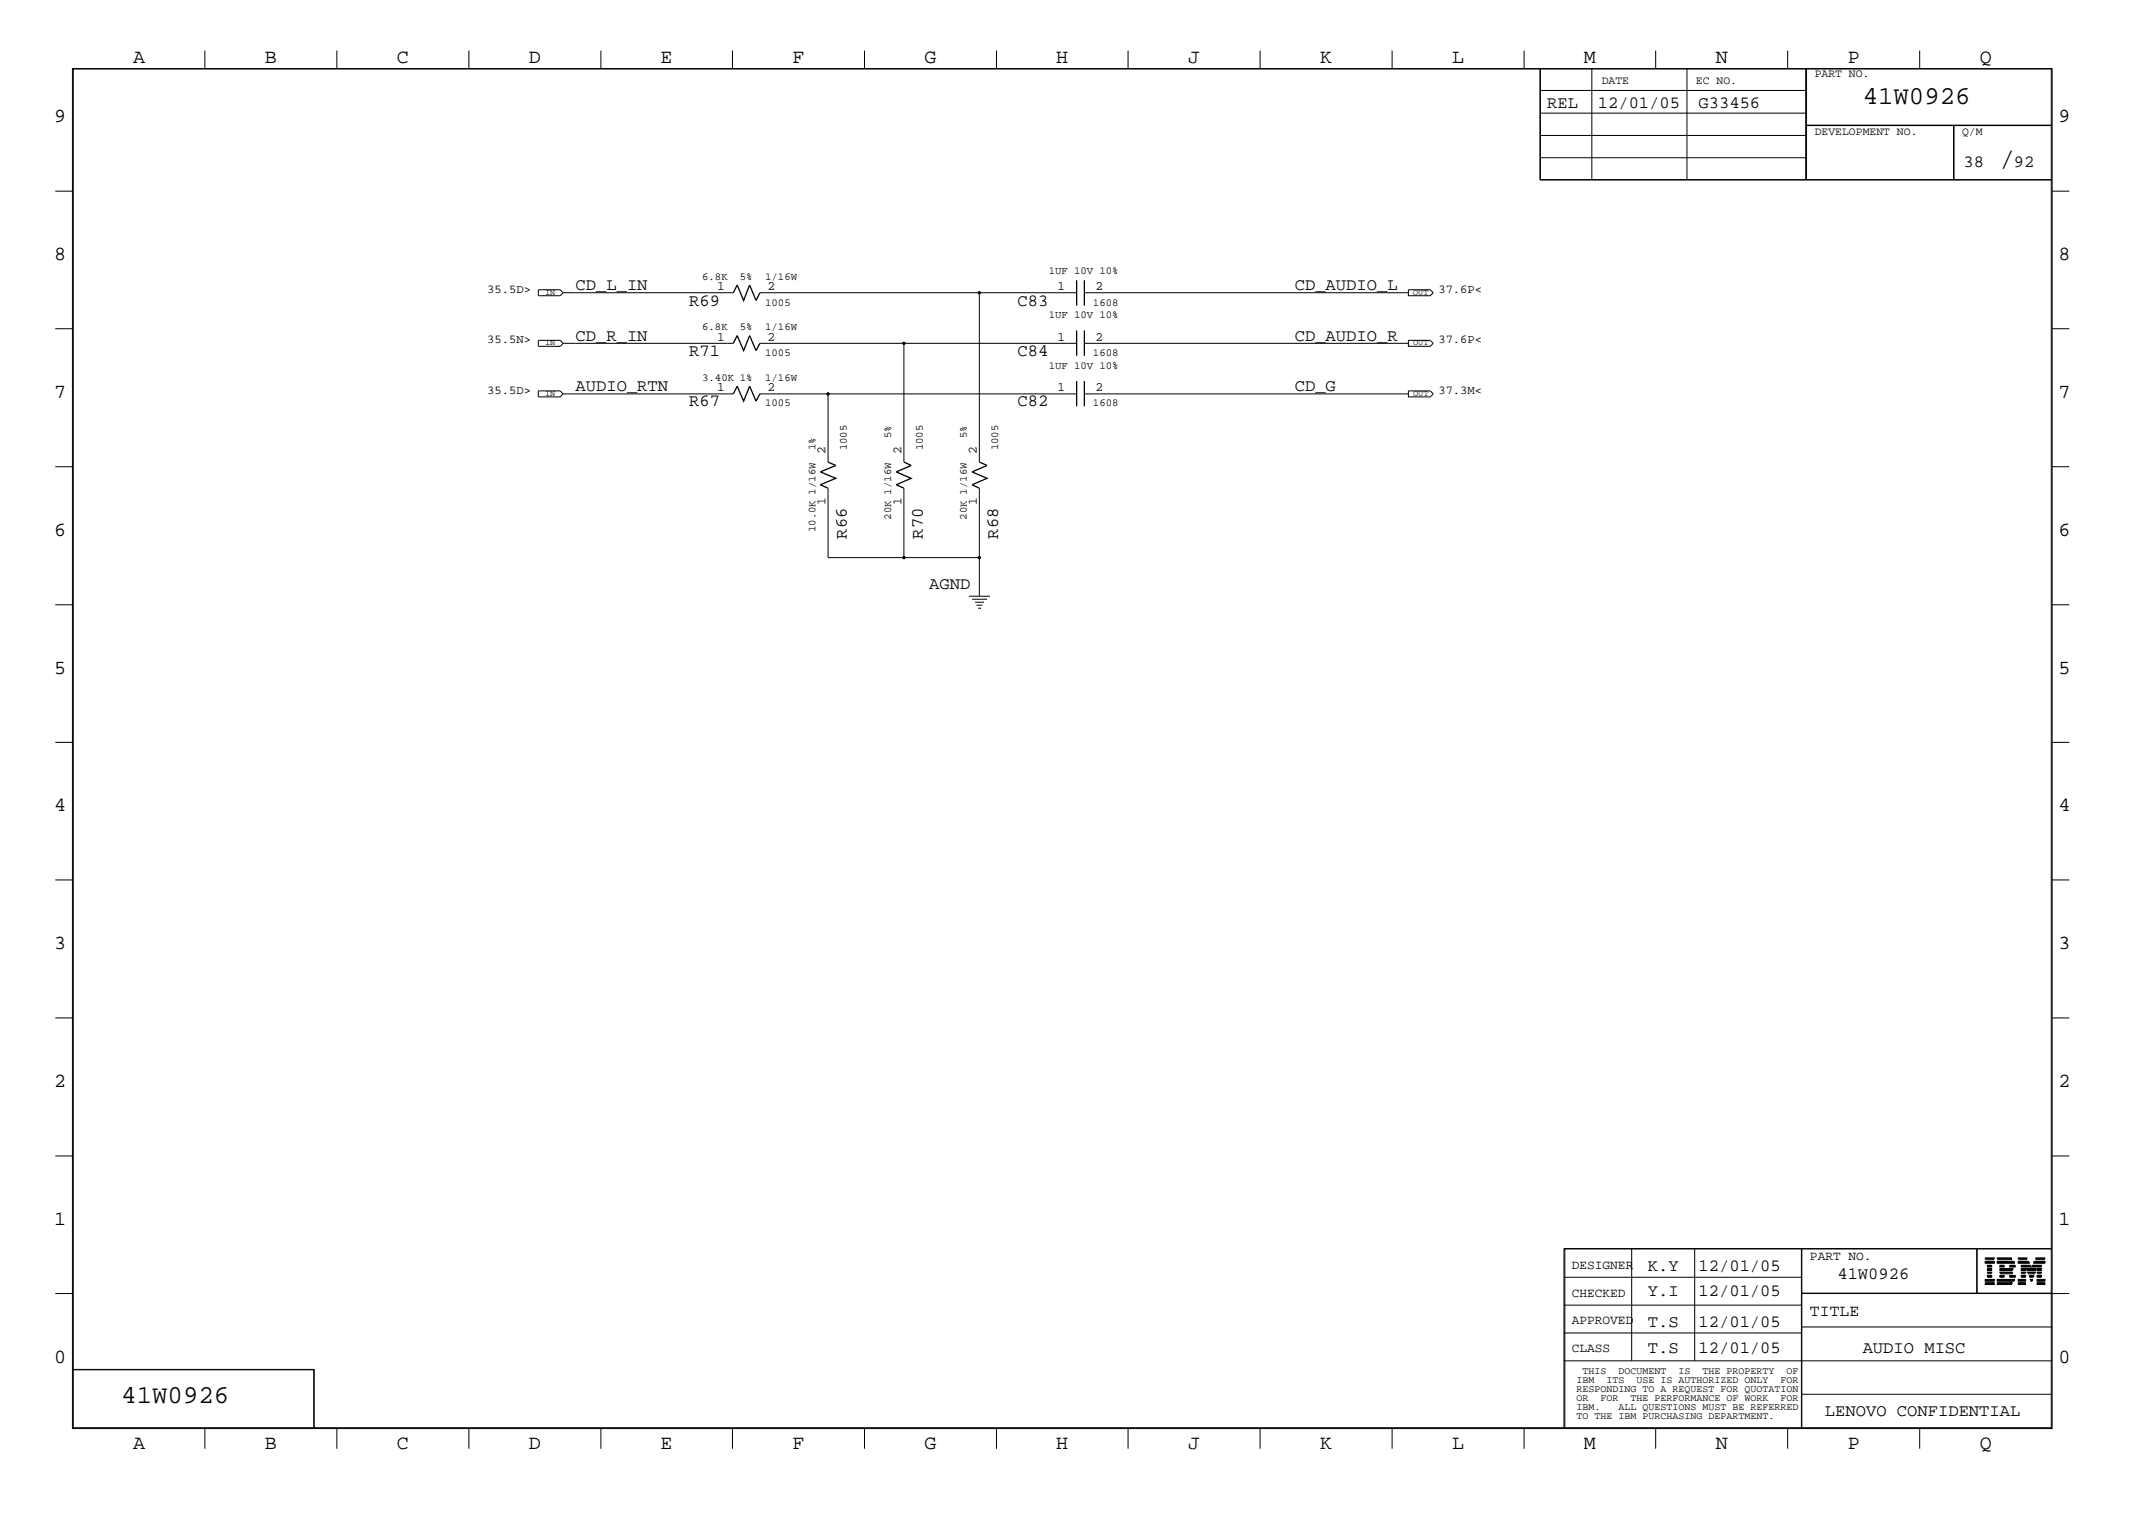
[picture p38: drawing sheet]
<svg xmlns="http://www.w3.org/2000/svg" width="423mm" height="300mm" viewBox="0 0 423 300" stroke-linecap="round" stroke-linejoin="round" font-family="sans-serif">
<defs><g id="words">
<text font-size="5.2" x="395" y="32.9">/</text>
<g font-size="5.1">
<text x="368" y="20.5">41W0926</text>
<text x="24" y="277.2">41W0926</text>
</g>
<g font-size="4">
<text x="26.3" y="12.5">A</text>
<text x="52.3" y="12.5">B</text>
<text x="78.4" y="12.5">C</text>
<text x="104.5" y="12.5">D</text>
<text x="130.5" y="12.5">E</text>
<text x="156.5" y="12.5">F</text>
<text x="182.6" y="12.5">G</text>
<text x="208.6" y="12.5">H</text>
<text x="234.7" y="12.5">J</text>
<text x="260.8" y="12.5">K</text>
<text x="286.9" y="12.5">L</text>
<text x="312.8" y="12.5">M</text>
<text x="338.9" y="12.5">N</text>
<text x="365" y="12.5">P</text>
<text x="391.1" y="12.5">Q</text>
<text x="10.7" y="24.1">9</text>
<text x="406.7" y="24.1">9</text>
<text x="10.7" y="51.4">8</text>
<text x="406.7" y="51.4">8</text>
<text x="10.7" y="78.6">7</text>
<text x="406.7" y="78.6">7</text>
<text x="10.7" y="105.8">6</text>
<text x="406.7" y="105.8">6</text>
<text x="10.7" y="133.1">5</text>
<text x="406.7" y="133.1">5</text>
<text x="10.7" y="160.2">4</text>
<text x="406.7" y="160.2">4</text>
<text x="10.7" y="187.5">3</text>
<text x="406.7" y="187.5">3</text>
<text x="10.7" y="214.6">2</text>
<text x="406.7" y="214.6">2</text>
<text x="10.7" y="241.9">1</text>
<text x="406.7" y="241.9">1</text>
<text x="10.7" y="269.2">0</text>
<text x="406.7" y="269.2">0</text>
<text x="26.3" y="286.2">A</text>
<text x="52.3" y="286.2">B</text>
<text x="78.4" y="286.2">C</text>
<text x="104.5" y="286.2">D</text>
<text x="130.5" y="286.2">E</text>
<text x="156.5" y="286.2">F</text>
<text x="182.6" y="286.2">G</text>
<text x="208.6" y="286.2">H</text>
<text x="234.7" y="286.2">J</text>
<text x="260.8" y="286.2">K</text>
<text x="286.9" y="286.2">L</text>
<text x="312.8" y="286.2">M</text>
<text x="338.9" y="286.2">N</text>
<text x="365" y="286.2">P</text>
<text x="391.1" y="286.2">Q</text>
</g>
<g font-size="3.4">
<text x="305.6" y="21.4">REL</text>
<text x="315.6" y="21.4">12/01/05</text>
<text x="335.5" y="21.4">G33456</text>
<text x="387.9" y="32.9">38</text>
<text x="397.8" y="32.9">92</text>
<text x="113.7" y="57.3">CD_L_IN</text>
<text x="255.8" y="57.3">CD_AUDIO_L</text>
<text x="136.1" y="60.4">R69</text>
<text x="201" y="60.4">C83</text>
<text x="113.7" y="67.3">CD_R_IN</text>
<text x="136.1" y="70.3">R71</text>
<text x="201" y="70.3">C84</text>
<text x="255.8" y="67.3">CD_AUDIO_R</text>
<text x="113.7" y="77.3">AUDIO_RTN</text>
<text x="255.8" y="77.3">CD_G</text>
<text x="136.1" y="80.3">R67</text>
<text x="201" y="80.3">C82</text>
<text x="167.3" y="106.4" transform="rotate(-90 167.3 106.4)">R66</text>
<text x="182.3" y="106.4" transform="rotate(-90 182.3 106.4)">R70</text>
<text x="197.2" y="106.4" transform="rotate(-90 197.2 106.4)">R68</text>
<text x="183.6" y="116.4">AGND</text>
<text x="325.5" y="251">K.Y</text>
<text x="335.5" y="251">12/01/05</text>
<text x="325.5" y="255.9">Y.I</text>
<text x="335.5" y="255.9">12/01/05</text>
<text x="363" y="252.7">41W0926</text>
<text x="325.5" y="262.2">T.S</text>
<text x="335.5" y="262.2">12/01/05</text>
<text x="325.5" y="267.2">T.S</text>
<text x="335.5" y="267.2">12/01/05</text>
<text x="368" y="267.2">AUDIO MISC</text>
<text x="360.5" y="279.7">LENOVO CONFIDENTIAL</text>
</g>
<text font-size="3.2" x="357.5" y="260">TITLE</text>
<g font-size="2.5">
<text x="141.6" y="57.3">1</text>
<text x="151.6" y="57.3">2</text>
<text x="208.9" y="57.3">1</text>
<text x="216.4" y="57.3">2</text>
<text x="141.6" y="67.3">1</text>
<text x="151.6" y="67.3">2</text>
<text x="208.9" y="67.3">1</text>
<text x="216.4" y="67.3">2</text>
<text x="141.6" y="77.3">1</text>
<text x="151.6" y="77.3">2</text>
<text x="208.9" y="77.3">1</text>
<text x="216.4" y="77.3">2</text>
<text x="163.1" y="89.7" transform="rotate(-90 163.1 89.7)">2</text>
<text x="178.1" y="89.7" transform="rotate(-90 178.1 89.7)">2</text>
<text x="193" y="89.7" transform="rotate(-90 193 89.7)">2</text>
<text x="163.1" y="99.7" transform="rotate(-90 163.1 99.7)">1</text>
<text x="178.1" y="99.7" transform="rotate(-90 178.1 99.7)">1</text>
<text x="193" y="99.7" transform="rotate(-90 193 99.7)">1</text>
<text x="310.5" y="250.6">DESIGNER</text>
<text x="357.5" y="248.8">PART NO.</text>
<text x="310.5" y="256.1">CHECKED</text>
<text x="310.5" y="261.5">APPROVED</text>
<text x="310.5" y="267">CLASS</text>
</g>
<g font-size="2.4">
<text x="96.3" y="57.8">35.5D&gt;</text>
<text x="284.1" y="57.8">37.6P&lt;</text>
<text x="96.3" y="67.8">35.5N&gt;</text>
<text x="284.1" y="67.8">37.6P&lt;</text>
<text x="96.3" y="77.8">35.5D&gt;</text>
<text x="284.1" y="77.8">37.3M&lt;</text>
</g>
<g font-size="2.3">
<text x="316.4" y="16.7">DATE</text>
<text x="335" y="16.7">EC NO.</text>
<text x="358.5" y="15.2">PART NO.</text>
<text x="358.5" y="26.6">DEVELOPMENT NO.</text>
<text x="387.6" y="26.6">Q/M</text>
</g>
<g font-size="2.1">
<text x="138.7" y="55.4">6.8K</text>
<text x="146.1" y="55.4">5%</text>
<text x="151.1" y="55.4">1/16W</text>
<text x="207.2" y="54.1">1UF 10V 10%</text>
<text x="138.7" y="65.3">6.8K</text>
<text x="146.1" y="65.3">5%</text>
<text x="151.1" y="65.3">1/16W</text>
<text x="151.1" y="60.4">1005</text>
<text x="207.2" y="62.8">1UF 10V 10%</text>
<text x="215.9" y="60.4">1608</text>
<text x="151.1" y="70.3">1005</text>
<text x="215.9" y="70.3">1608</text>
<text x="138.7" y="75.3">3.40K 1%</text>
<text x="151.1" y="75.3">1/16W</text>
<text x="207.2" y="72.8">1UF 10V 10%</text>
<text x="151.1" y="80.3">1005</text>
<text x="215.9" y="80.3">1608</text>
<text x="161.1" y="89" transform="rotate(-90 161.1 89)">1%</text>
<text x="167.3" y="89" transform="rotate(-90 167.3 89)">1005</text>
<text x="176" y="86.5" transform="rotate(-90 176 86.5)">5%</text>
<text x="182.3" y="89" transform="rotate(-90 182.3 89)">1005</text>
<text x="191" y="86.5" transform="rotate(-90 191 86.5)">5%</text>
<text x="197.2" y="89" transform="rotate(-90 197.2 89)">1005</text>
<text x="161.1" y="105.2" transform="rotate(-90 161.1 105.2)">10.0K 1/16W</text>
<text x="176" y="102.7" transform="rotate(-90 176 102.7)">20K 1/16W</text>
<text x="191" y="102.7" transform="rotate(-90 191 102.7)">20K 1/16W</text>
</g>
<g font-size="2">
<text x="311.4" y="273.2">IBM</text>
<text x="311.4" y="275">RESPONDING TO A REQUEST FOR QUOTATION</text>
<text x="312.6" y="271.4">THIS</text>
<text x="317.3" y="273.2">ITS</text>
<text x="319.7" y="271.4">DOCUMENT</text>
<text x="323.3" y="273.2">USE IS AUTHORIZED ONLY</text>
<text x="331.6" y="271.4">IS</text>
<text x="336.3" y="271.4">THE PROPERTY</text>
<text x="351.7" y="273.2">FOR</text>
<text x="352.9" y="271.4">OF</text>
<text x="311.4" y="276.7">OR</text>
<text x="311.4" y="278.6">IBM.</text>
<text x="311.4" y="280.2">TO THE IBM PURCHASING DEPARTMENT.</text>
<text x="316.1" y="276.7">FOR</text>
<text x="319.7" y="278.6">ALL QUESTIONS MUST BE REFERRED</text>
<text x="322.1" y="276.7">THE PERFORMANCE OF WORK</text>
<text x="351.7" y="276.7">FOR</text>
</g>
<g font-size="1.7">
<text x="107.7" y="58.3">IN</text>
<text x="279.1" y="58.3">OUT</text>
<text x="107.7" y="68.2">IN</text>
<text x="279.1" y="68.2">OUT</text>
<text x="107.7" y="78.1">IN</text>
<text x="279.1" y="78.2">OUT</text>
</g>
</g></defs>
<path d="M144.9 57.8l.7-1.5 1.3 3.1 1.2-3.1 1.3 3.1 .7-1.6M212.7 55.4v5M214.2 55.4v5M144.9 77.8l.7-1.5 1.3 2.9 1.2-2.9 1.3 2.9 .7-1.4M144.9 67.8l.7-1.5 1.3 3 1.2-3 1.3 3 .7-1.5M212.7 65.3v5M212.7 75.3v5M214.2 65.3v5M214.2 75.3v5M163.6 91.3l1.5 .6-3 1.3 3 1.3-3 1.3 1.5 .6M178.6 91.3l1.4 .6-3 1.3 3 1.3-3 1.3 1.6 .6M193.5 91.3l1.5 .6-3 1.3 3 1.3-3 1.3 1.5 .6" fill="none" stroke="#000" stroke-width=".25"/>
<g fill="none" stroke="#000" stroke-width=".2">
<path d="M14.3 13.5h391.1v268.7h-391.1zM14.5 13.6h390.7v268.4h-390.7zM40.5 10v3.5M66.5 10v3.5M92.6 10v3.5M118.7 10v3.5M144.7 10v3.5M170.8 10v3.5M196.9 10v3.5M222.8 10v3.5M248.9 10v3.5M275 10v3.5"/>
<path d="M301.1 10v3.5M304.2 13.5v22.1h101.2M304.2 17.9h52.5M304.3 13.5v22.1M314.5 13.5v22.1M327.1 10v3.5M333.2 13.5v22.1M353.1 10v3.5M356.7 13.5v22.1M356.9 13.5v22.1M379.2 10v3.5M10.9 37.8h3.4"/>
<path d="M304.2 35.5h101.2M304.2 26.8h52.5M304.2 22.4h52.5M304.3 31.2h52.4M356.7 24.8h48.7M356.7 24.7h48.7M385.9 24.8v10.8M386 24.8v10.8M405.4 37.8h3.4M106.3 57.2h4.4l.6 .6-.6 .6h-4.4zM111.3 57.8h33.6M150.1 57.8h62.6"/>
<path d="M193.5 57.8v33.5M214.2 57.8h64M278.2 57.2h4.3l.6 .6-.6 .6h-4.3zM10.9 64.9h3.4M106.3 77.2h4.4l.6 .6-.6 .6h-4.4zM106.3 67.2h4.4l.6 .6-.6 .6h-4.4zM111.3 77.8h33.6M111.3 67.8h33.6M150.1 77.8h13.5M150.1 67.8h28.5M212.7 77.8h-49.1v13.5M212.7 67.8h-34.1v23.5"/>
<path d="M214.2 77.8h64M214.2 67.8h64M278.2 67.2h4.3l.6 .6-.6 .6h-4.3zM278.2 77.2h4.3l.6 .6-.6 .6h-4.3zM405.4 64.9h3.4M10.9 92.2h3.4M163.6 96.4v13.8h15M178.6 96.4v13.8h14.9M193.5 96.4v21.3M405.4 92.2h3.4M10.9 119.5h3.4M191.4 117.8h4.2"/>
<path d="M192 118.4h3M192.6 119h1.8M192.9 119.5h1.2M405.4 119.5h3.4M193.2 120.1h.6M10.9 146.6h3.4M405.4 146.6h3.4M10.9 173.8h3.4M405.4 173.8h3.4M10.9 201.1h3.4M405.4 201.1h3.4M10.9 228.3h3.4"/>
<path d="M405.4 228.3h3.4M10.9 255.5h3.4M308.9 246.7h96.5M308.9 257.8h47M308.9 252.3h47M309.1 246.6v35.4M322.3 246.6v22.2M334.8 246.6v22.2M355.9 246.6v35.4M355.9 255.4h49.5M355.9 255.5h52.9M390.5 246.6v8.9"/>
<path d="M390.6 246.6v8.9M392.2 253.7h1.8zM392.2 253.6h1.8zM392.2 253.4l1.8 .1zM392.2 253l1.8 .1zM392.2 252.8l1.8 .1zM392.2 252.7l1.8 .1zM392.2 249.4l1.8 .1zM392.2 249.3l1.8 .1zM392.2 249.2l1.8 .1zM392.2 248.8h1.8zM392.2 248.7h1.8z"/>
<path d="M392.2 248.5l1.8 .1zM392.6 252.3h.8zM392.6 252.1l.8 .1zM392.6 252l.8 .1zM392.6 251.6h.8zM392.6 251.5h.8zM392.6 251.3l.8 .1zM392.6 250.9l.8 .1zM392.6 250.8h.8zM392.6 250.6l.8 .1zM392.6 250.2l.8 .1zM392.6 250l.8 .1z"/>
<path d="M392.6 249.9h.8zM394.5 253.7h2.8zM394.5 253.6h2.9zM394.5 253.4l3 .1zM394.5 248.8h3zM394.5 248.7h2.9zM394.5 248.5l2.8 .1zM394.5 253l3.3 .1zM394.5 252.8l3.4 .1zM394.5 252.7l3.4 .1zM394.5 249.4l3.4 .1zM394.5 249.3l3.4 .1z"/>
<path d="M394.5 249.2l3.3 .1zM395.1 251.6h2.6zM395.1 251.5h2.5zM395.1 251.3l2.4 .1zM395.1 250.9l2.4 .1zM395.1 250.8h2.5zM395.1 250.6l2.6 .1zM395.1 252.3h.8zM395.1 252.1l.8 .1zM395.1 252l.8 .1zM395.1 250.2l.8 .1zM395.1 250l.8 .1z"/>
<path d="M395.1 249.9h.8zM397 252.3h1.1zM397 252.1l1.1 .1zM397 252l1.1 .1zM397 250.2l1.1 .1zM397 250l1.1 .1zM397 249.9h1.1zM398.7 253.7h1.4zM398.7 253.6h1.4zM398.7 253.4l1.4 .1zM398.7 253l1.4 .1zM398.7 252.8l1.4 .1z"/>
<path d="M398.7 252.7l1.4 .1zM398.7 249.4l2.2 .1zM398.7 249.3l2.1 .1zM398.7 249.2l2 .1zM398.7 248.8h1.8zM398.7 248.7h1.8zM398.7 248.5l1.7 .1zM399.3 252.3h.8zM399.3 252.1l.8 .1zM399.3 252l.8 .1zM399.3 251.6h.8zM399.3 251.5h.8z"/>
<path d="M399.3 251.3l.8 .1zM399.3 250.9l.8 .1zM399.3 250.8h.8zM399.3 250.6l.8 .1zM399.3 250.2l1.9 .1zM399.3 250l1.9 .1zM399.3 249.9h1.8zM400.3 250.6l2 .1zM400.4 250.9l1.8 .1zM400.4 250.8h1.8zM400.5 251.3l1.6 .1zM400.6 251.5h1.5z"/>
<path d="M400.6 251.6h1.4zM400.9 252.1l.8 .1zM400.9 252l.8 .1zM401 252.3h.7zM401.1 252.7l.4 .1zM401.2 252.8l.3 .1zM401.2 253l.2 .1zM401.4 250.2l1.9 .1zM401.5 250l1.8 .1zM401.5 249.9h1.8zM401.7 249.4l2.2 .1zM401.8 249.3l2.1 .1z"/>
<path d="M401.8 249.2l2.1 .1zM402.1 248.8h1.8zM402.1 248.7h1.8zM402.2 248.5l1.7 .1zM402.4 253.7h1.5zM402.4 253.6h1.5zM402.4 253.4l1.5 .1zM402.4 253l1.5 .1zM402.4 252.8l1.5 .1zM402.4 252.7l1.5 .1zM402.4 252.3h.9zM402.4 252.1l.9 .1z"/>
<path d="M402.4 252l.9 .1zM402.4 251.6h.9zM402.4 251.5h.9zM402.4 251.3l.9 .1zM402.4 250.9l.9 .1zM402.4 250.8h.9zM402.4 250.6l.9 .1zM405.4 246.6h-96.5v35.4M14.3 270.5h47.8v11.5M14.3 270.6h47.8M62 270.5v11.5M308.9 268.8h96.5"/>
<path d="M308.9 263.3h47M355.9 275.4h49.5M355.9 262.1h49.5M40.5 282v4.2M66.5 282v4.2M92.6 282v4.2M118.7 282v4.2M144.7 282v4.2M170.8 282v4.2M196.9 282v4.2M222.8 282v4.2M248.9 282v4.2"/>
<path d="M275 282v4.2M301.1 282v4.2M327.1 282v4.2M353.1 282v4.2M379.2 282v4.2"/>
</g>
<g fill="#000">
<circle cx="193.5" cy="57.8" r=".34"/>
<circle cx="163.6" cy="77.8" r=".34"/>
<circle cx="178.6" cy="67.8" r=".34"/>
<circle cx="178.6" cy="110.2" r=".34"/>
<circle cx="193.5" cy="110.2" r=".34"/>
</g>
<use href="#words"/>
</svg>
